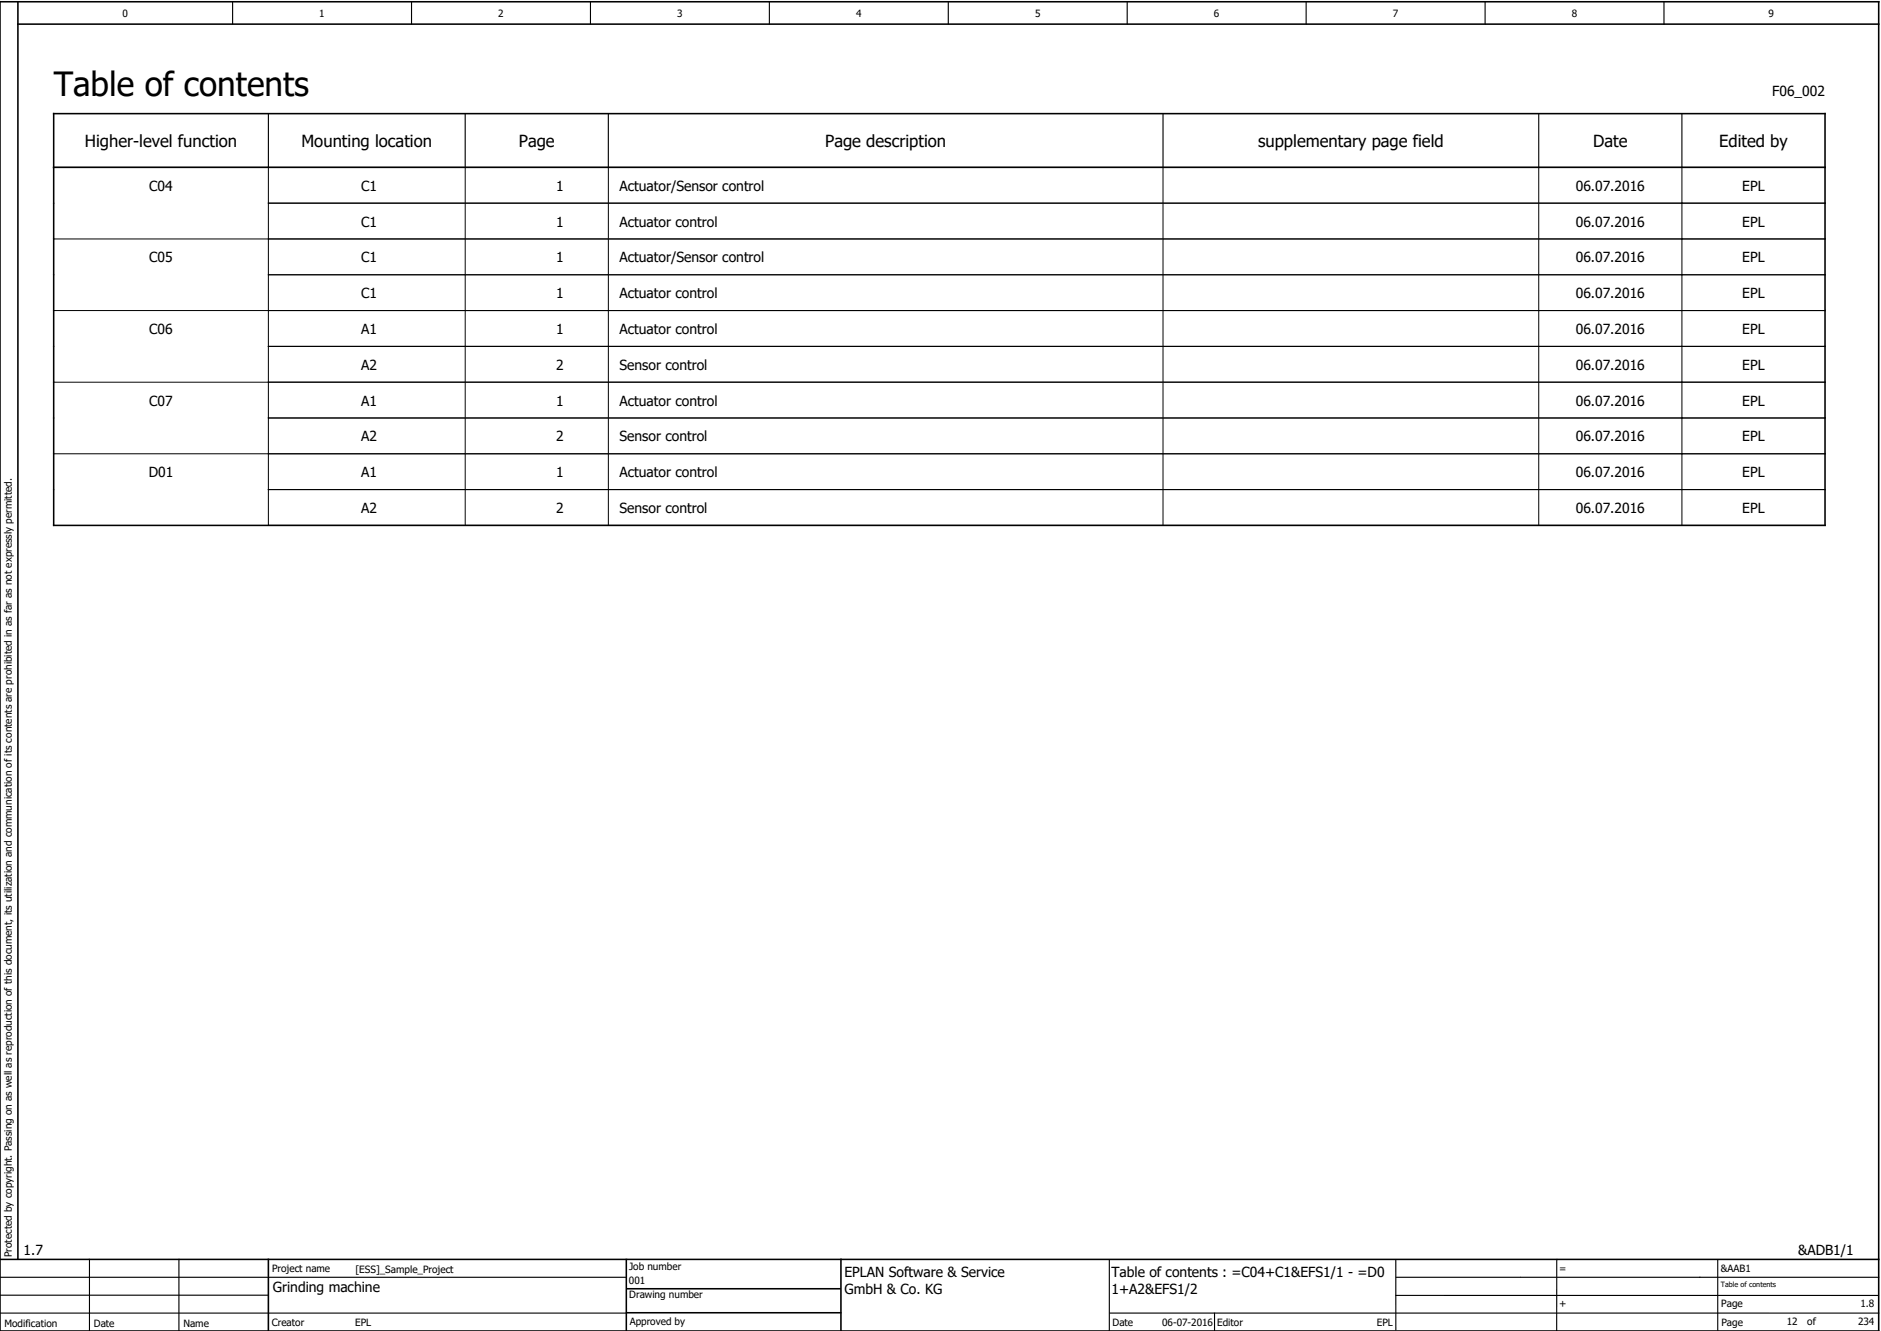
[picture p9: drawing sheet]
<svg xmlns="http://www.w3.org/2000/svg" width="421mm" height="297mm" viewBox="0 0 421 297" stroke-linecap="round" stroke-linejoin="round" font-family="sans-serif">
<defs><g id="words">
<text font-size="7.5" x="12" y="21.4">Table of contents</text>
<g font-size="3.7">
<text x="19" y="32.9">Higher-level function</text>
<text x="67.4" y="32.9">Mounting location</text>
<text x="116" y="32.9">Page</text>
<text x="184.5" y="32.9">Page description</text>
<text x="281.2" y="32.9">supplementary page field</text>
<text x="356.2" y="32.9">Date</text>
<text x="384.3" y="32.9">Edited by</text>
</g>
<g font-size="3.1">
<text x="396.2" y="21.4">F06_002</text>
<text x="33.4" y="42.6">C04</text>
<text x="80.7" y="42.6">C1</text>
<text x="124.3" y="42.6">1</text>
<text x="138.5" y="42.6">Actuator/Sensor control</text>
<text x="352.3" y="42.6">06.07.2016</text>
<text x="389.5" y="42.6">EPL</text>
<text x="80.7" y="50.6">C1</text>
<text x="124.3" y="50.6">1</text>
<text x="138.5" y="50.6">Actuator control</text>
<text x="352.3" y="50.6">06.07.2016</text>
<text x="389.5" y="50.6">EPL</text>
<text x="33.4" y="58.6">C05</text>
<text x="80.7" y="58.6">C1</text>
<text x="124.3" y="58.6">1</text>
<text x="138.5" y="58.6">Actuator/Sensor control</text>
<text x="352.3" y="58.6">06.07.2016</text>
<text x="389.5" y="58.6">EPL</text>
<text x="80.7" y="66.6">C1</text>
<text x="124.3" y="66.6">1</text>
<text x="138.5" y="66.6">Actuator control</text>
<text x="352.3" y="66.6">06.07.2016</text>
<text x="389.5" y="66.6">EPL</text>
<text x="33.4" y="74.6">C06</text>
<text x="80.7" y="74.6">A1</text>
<text x="124.3" y="74.6">1</text>
<text x="138.5" y="74.6">Actuator control</text>
<text x="352.3" y="74.6">06.07.2016</text>
<text x="389.5" y="74.6">EPL</text>
<text x="80.7" y="82.6">A2</text>
<text x="124.3" y="82.6">2</text>
<text x="138.5" y="82.6">Sensor control</text>
<text x="352.3" y="82.6">06.07.2016</text>
<text x="389.5" y="82.6">EPL</text>
<text x="33.4" y="90.6">C07</text>
<text x="80.7" y="90.6">A1</text>
<text x="124.3" y="90.6">1</text>
<text x="138.5" y="90.6">Actuator control</text>
<text x="352.3" y="90.6">06.07.2016</text>
<text x="389.5" y="90.6">EPL</text>
<text x="80.7" y="98.6">A2</text>
<text x="124.3" y="98.6">2</text>
<text x="138.5" y="98.6">Sensor control</text>
<text x="352.3" y="98.6">06.07.2016</text>
<text x="389.5" y="98.6">EPL</text>
<text x="33.3" y="106.6">D01</text>
<text x="80.7" y="106.6">A1</text>
<text x="124.3" y="106.6">1</text>
<text x="138.5" y="106.6">Actuator control</text>
<text x="352.3" y="106.6">06.07.2016</text>
<text x="389.5" y="106.6">EPL</text>
<text x="80.7" y="114.6">A2</text>
<text x="124.3" y="114.6">2</text>
<text x="138.5" y="114.6">Sensor control</text>
<text x="352.3" y="114.6">06.07.2016</text>
<text x="389.5" y="114.6">EPL</text>
<text x="5.3" y="280.4">1.7</text>
<text x="402" y="280.3">&amp;ADB1/1</text>
<text x="188.8" y="285.4">EPLAN Software &amp; Service</text>
<text x="248.5" y="285.3">Table of contents : =C04+C1&amp;EFS1/1 - =D0</text>
<text x="61" y="288.6">Grinding machine</text>
<text x="188.8" y="289.1">GmbH &amp; Co. KG</text>
<text x="248.5" y="289">1+A2&amp;EFS1/2</text>
</g>
<g font-size="2.2">
<text x="27.4" y="3.9">0</text>
<text x="71.4" y="3.9">1</text>
<text x="111.4" y="3.9">2</text>
<text x="151.4" y="3.9">3</text>
<text x="191.4" y="3.9">4</text>
<text x="231.4" y="3.9">5</text>
<text x="271.4" y="3.9">6</text>
<text x="311.4" y="3.8">7</text>
<text x="351.4" y="3.8">8</text>
<text x="395.4" y="3.8">9</text>
<text x="2.7" y="280.9" transform="rotate(-90 2.7 280.9)">Protected by copyright. Passing on as well as reproduction of this document, its utilization and communication of its contents are prohibited in as far as not expressly permitted.</text>
<text x="60.8" y="284.3">Project name</text>
<text x="79.5" y="284.3">[ESS]_Sample_Project</text>
<text x="140.6" y="286.8">001</text>
<text x="140.6" y="283.7">Job number</text>
<text x="348.5" y="284.3">=</text>
<text x="384.7" y="284.2">&amp;AAB1</text>
<text x="140.7" y="290">Drawing number</text>
<text x="348.5" y="292.1">+</text>
<text x="384.8" y="292.1">Page</text>
<text x="415.9" y="292.1">1.8</text>
<text x="1" y="296.4">Modification</text>
<text x="21" y="296.4">Date</text>
<text x="41" y="296.4">Name</text>
<text x="60.8" y="296.2">Creator</text>
<text x="79.4" y="296.3">EPL</text>
<text x="140.8" y="296">Approved by</text>
<text x="248.7" y="296.2">Date</text>
<text x="259.8" y="296.2">06-07-2016</text>
<text x="272.1" y="296.2">Editor</text>
<text x="307.8" y="296.3">EPL</text>
<text x="384.8" y="296.2">Page</text>
<text x="399.4" y="296.1">12</text>
<text x="404" y="296.1">of</text>
<text x="415.4" y="296.1">234</text>
</g>
<text font-size="1.6" x="384.7" y="287.6">Table of contents</text>
</g></defs>
<g fill="none" stroke="#000" stroke-width=".25">
<path d="M52 .4v4.9M92 .4v4.9M132 .5v4.9M172 .5v4.9M212 .5v4.9M252 .5v4.9M292 .4v4.9M332 .4v4.9M372 .4v5M60 25.4v12M104 25.4v12M136 25.4v12"/>
<path d="M260 25.4v12M344 25.4v12M376 25.4v12M0 285.4h140M0 293.4h140M0 289.4h60M20 281.4v16M40 281.4v16M248 281.5v15.9M248.1 293.4h171.9M271.5 293.4v4M312 281.6l.1 15.5"/>
<path d="M312 289.4h107.9M348 281.4v15.9M384 281.6v15.6M420 285.4h-108"/>
</g>
<path d="M0 .4h420v297h-420zM4 5.4h416M4 .4v281M12 25.4h396v92h-396zM12 37.4h396M0 281.4h420M60 281.4v16M140 288h48M140 281.4v15.8M140.1 293.3h47.9M188 281.4v16" fill="none" stroke="#000" stroke-width=".35"/>
<g fill="none" stroke="#000" stroke-width=".22">
<path d="M12 37.4h396M60 37.4v80h348M104 37.5v7.7M136 37.5v7.7M260 37.5v7.7M344 37.5v7.7M376 37.4v80M12 53.4h396M60 45.4h348M104 45.5v7.7M104 53.5v7.7M136 45.5v7.7"/>
<path d="M136 53.5v7.7M260 45.5v7.7M260 53.5v7.7M344 45.5v7.7M344 53.5v7.7M12 69.4h396M60 61.4h348M60 77.4h348M104 61.5v7.7M104 69.5v7.7M104 77.5v7.7M136 61.5v7.7"/>
<path d="M136 69.5v7.7M136 77.5v7.7M260 61.5v7.7M260 69.5v7.7M260 77.5v7.7M344 61.5v7.7M344 69.5v7.7M344 77.5v7.7M12 85.4h396M60 93.4h348M104 85.5v7.7M104 93.5v7.7"/>
<path d="M136 85.5v7.7M136 93.5v7.7M260 85.5v7.7M260 93.5v7.7M344 85.5v7.7M344 93.5v7.7M12 101.4h396M60 109.4h348M104 101.5v7.7M104 109.5v7.7M136 101.5v7.7M136 109.5v7.7"/>
<path d="M260 101.5v7.7M260 109.5v7.7M344 101.5v7.7M344 109.5v7.7"/>
</g>
<use href="#words"/>
</svg>
